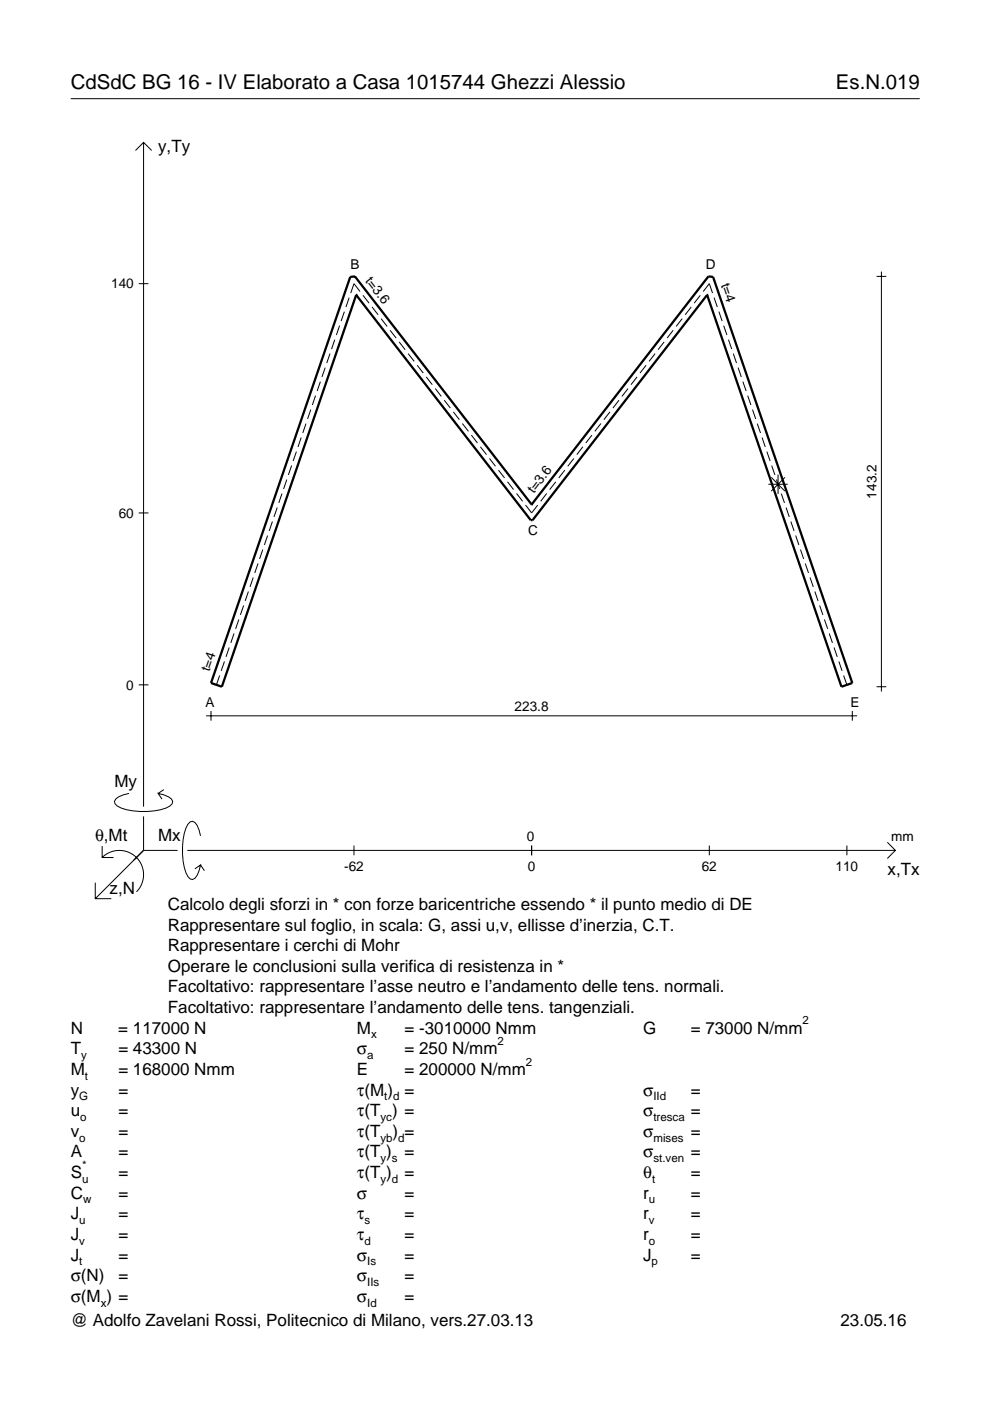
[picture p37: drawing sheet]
<svg xmlns="http://www.w3.org/2000/svg" width="210mm" height="297mm" viewBox="0 0 210 297" stroke-linecap="round" stroke-linejoin="round" font-family="sans-serif">
<defs><g id="words">
<g font-size="4.3">
<text x="15" y="18.9">CdSdC BG 16 - IV Elaborato a Casa 1015744 Ghezzi Alessio</text>
<text x="177.2" y="18.9">Es.N.019</text>
</g>
<g font-size="3.6">
<text x="33.5" y="32.3">y,Ty</text>
<text x="24.3" y="166.9">My</text>
<text x="20.1" y="178.2">θ,Mt</text>
<text x="33.5" y="178.2">Mx</text>
<text x="188.2" y="185.5">x,Tx</text>
<text x="23.2" y="189.6">z,N</text>
<text x="35.6" y="192.9">Calcolo degli sforzi in * con forze baricentriche essendo * il punto medio di DE</text>
<text x="35.6" y="197.3">Rappresentare sul foglio, in scala: G, assi u,v, ellisse d’inerzia, C.T.</text>
<text x="35.6" y="201.7">Rappresentare i cerchi di Mohr</text>
<text x="35.6" y="206">Operare le conclusioni sulla verifica di resistenza in *</text>
<text x="35.6" y="210.4">Facoltativo: rappresentare l’asse neutro e l’andamento delle tens. normali.</text>
<text x="35.6" y="214.8">Facoltativo: rappresentare l’andamento delle tens. tangenziali.</text>
<text x="15" y="219.2">N</text>
<text x="25.1" y="219.2">= 117000 N</text>
<text x="75.7" y="219.2">M</text>
<text x="85.8" y="219.2">= -3010000 Nmm</text>
<text x="136.4" y="219.2">G</text>
<text x="146.5" y="219.2">= 73000 N/mm</text>
<text x="15" y="223.5">T</text>
<text x="15" y="227.9">M</text>
<text x="25.1" y="223.5">= 43300 N</text>
<text x="25.1" y="227.9">= 168000 Nmm</text>
<text x="75.7" y="223.5">σ</text>
<text x="75.7" y="227.9">E</text>
<text x="85.8" y="223.5">= 250 N/mm</text>
<text x="85.8" y="227.9">= 200000 N/mm</text>
<text x="15" y="232.3">y</text>
<text x="25.1" y="232.3">=</text>
<text x="75.7" y="232.3">τ(M ) =</text>
<text x="136.4" y="232.3">σ</text>
<text x="146.5" y="232.3">=</text>
<text x="15" y="236.7">u</text>
<text x="25.1" y="236.7">=</text>
<text x="75.7" y="236.7">τ(T ) =</text>
<text x="136.4" y="236.7">σ</text>
<text x="146.5" y="236.7">=</text>
<text x="15" y="241">v</text>
<text x="15" y="245.4">A</text>
<text x="25.1" y="241">=</text>
<text x="25.1" y="245.4">=</text>
<text x="75.7" y="245.4">τ(T )</text>
<text x="75.7" y="241">τ(T</text>
<text x="83.3" y="241">) =</text>
<text x="85.8" y="245.4">=</text>
<text x="136.4" y="241">σ</text>
<text x="136.4" y="245.4">σ</text>
<text x="146.5" y="241">=</text>
<text x="146.5" y="245.4">=</text>
<text x="15" y="249.8">S</text>
<text x="25.1" y="249.8">=</text>
<text x="75.7" y="249.8">τ(T )</text>
<text x="85.8" y="249.8">=</text>
<text x="136.4" y="249.8">θ</text>
<text x="146.5" y="249.8">=</text>
<text x="15" y="254.2">C</text>
<text x="25.1" y="254.2">=</text>
<text x="75.7" y="254.2">σ</text>
<text x="85.8" y="254.2">=</text>
<text x="136.4" y="254.2">r</text>
<text x="146.5" y="254.2">=</text>
<text x="15" y="258.5">J</text>
<text x="15" y="262.9">J</text>
<text x="25.1" y="258.5">=</text>
<text x="25.1" y="262.9">=</text>
<text x="75.7" y="258.5">τ</text>
<text x="75.7" y="262.9">τ</text>
<text x="85.8" y="258.5">=</text>
<text x="85.8" y="262.9">=</text>
<text x="136.4" y="258.5">r</text>
<text x="136.4" y="262.9">r</text>
<text x="146.5" y="258.5">=</text>
<text x="146.5" y="262.9">=</text>
<text x="15" y="267.3">J</text>
<text x="25.1" y="267.3">=</text>
<text x="75.7" y="267.3">σ</text>
<text x="85.8" y="267.3">=</text>
<text x="136.4" y="267.3">J</text>
<text x="146.5" y="267.3">=</text>
<text x="15" y="271.7">σ(N)</text>
<text x="25.1" y="271.7">=</text>
<text x="75.7" y="271.7">σ</text>
<text x="85.8" y="271.7">=</text>
<text x="15" y="281.2">@ Adolfo Zavelani Rossi, Politecnico di Milano, vers.27.03.13</text>
<text x="15" y="276">σ(M ) =</text>
<text x="75.7" y="276">σ</text>
<text x="85.8" y="276">=</text>
<text x="178.2" y="281.2">23.05.16</text>
</g>
<g font-size="2.9">
<text x="74.3" y="57">B</text>
<text x="77.3" y="59.6" transform="rotate(52 77.3 59.6)">t=3.6</text>
<text x="149.6" y="57">D</text>
<text x="23.6" y="61.1">140</text>
<text x="152.8" y="60.3" transform="rotate(71 152.8 60.3)">t=4</text>
<text x="113.2" y="104.7" transform="rotate(-52 113.2 104.7)">t=3.6</text>
<text x="185.8" y="105.7" transform="rotate(-90 185.8 105.7)">143.2</text>
<text x="25.2" y="109.8">60</text>
<text x="112" y="113.5">C</text>
<text x="44.4" y="142.5" transform="rotate(-71 44.4 142.5)">t=4</text>
<text x="26.8" y="146.2">0</text>
<text x="43.6" y="149.8">A</text>
<text x="180.3" y="149.8">E</text>
<text x="109.1" y="150.7">223.8</text>
<text x="111.7" y="178.2">0</text>
<text x="189" y="178.2">mm</text>
<text x="73" y="184.7">-62</text>
<text x="111.9" y="184.7">0</text>
<text x="148.8" y="184.7">62</text>
<text x="177.2" y="184.7">110</text>
</g>
<g font-size="2.4">
<text x="78.7" y="220.2">x</text>
<text x="105.5" y="221.5">2</text>
<text x="170.2" y="217.2">2</text>
<text x="17.2" y="224.5">y</text>
<text x="77.9" y="224.5">a</text>
<text x="111.5" y="225.9">2</text>
<text x="16.8" y="233.3">G</text>
<text x="18" y="228.9">t</text>
<text x="81.5" y="233.3">t d</text>
<text x="138.5" y="233.3">IId</text>
<text x="17" y="237.7">o</text>
<text x="80.7" y="237.7">yc</text>
<text x="138.5" y="237.7">tresca</text>
<text x="16.8" y="242">o</text>
<text x="80.7" y="242">yb d</text>
<text x="138.5" y="242">mises</text>
<text x="17.4" y="250.8">u</text>
<text x="17.4" y="247.8">*</text>
<text x="80.7" y="246.4">y s</text>
<text x="80.7" y="250.8">y d</text>
<text x="138.2" y="250.8">t</text>
<text x="138.5" y="246.4">st.ven</text>
<text x="17.6" y="255.2">w</text>
<text x="137.6" y="255.2">u</text>
<text x="16.8" y="259.5">u</text>
<text x="16.8" y="263.9">v</text>
<text x="77.3" y="259.5">s</text>
<text x="77.3" y="263.9">d</text>
<text x="137.6" y="259.5">v</text>
<text x="137.6" y="263.9">o</text>
<text x="16.8" y="268.3">t</text>
<text x="77.9" y="268.3">Is</text>
<text x="138.2" y="268.3">p</text>
<text x="77.9" y="272.7">IIs</text>
<text x="21.4" y="277">x</text>
<text x="77.9" y="277">Id</text>
</g>
</g></defs>
<g fill="none" stroke="#000" stroke-width=".21">
<path d="M15 20.9h180M28.7 31.9l1.7-1.7 1.8 1.7M30.4 30.2v140.8M185.8 58.6h2.1M186.9 57.6v89M29.4 60.1h2.1M68.9 77.9l-.6 2M70 75l-.7 2M71 72l-.7 2M72 69l-.7 2M73 66.1l-.7 2M74 63.1l-.7 2"/>
<path d="M76.3 61.8l-1.3-1.7-.6 2M77 62.6l1.2 1.7M78.9 65.1l1.3 1.6M80.8 67.6l1.3 1.6M82.7 70l1.3 1.7M84.6 72.5l1.3 1.7M86.5 75l1.3 1.6M88.5 77.4l1.2 1.7M90.4 79.9l1.3 1.7M135.1 79.9l-1.3 1.7M137 77.4l-1.3 1.7M138.9 75l-1.3 1.6"/>
<path d="M140.8 72.5l-1.3 1.7M142.7 70l-1.3 1.7M144.6 67.6l-1.2 1.6M146.6 65.1l-1.3 1.6M148.5 62.6l-1.3 1.7M149.1 61.8l1.3-1.7 .7 2M151.4 63.1l.7 2M152.4 66.1l.7 2M153.4 69l.7 2M154.5 72l.6 2M155.5 75l.7 2M156.5 77.9l.7 2"/>
<path d="M61.8 98.7l-.7 2M62.8 95.7l-.6 2M63.9 92.8l-.7 2M64.9 89.8l-.7 2M65.9 86.8l-.7 2M66.9 83.9l-.7 2M67.9 80.9l-.7 2M92.3 82.4l1.3 1.6M94.2 84.9l1.3 1.6M96.1 87.3l1.3 1.7M98 89.8l1.3 1.7M99.9 92.3l1.3 1.6"/>
<path d="M101.9 94.7l1.2 1.7M103.8 97.2l1.3 1.7M105.7 99.7l1.3 1.6M119.7 99.7l-1.2 1.6M121.7 97.2l-1.3 1.7M123.6 94.7l-1.3 1.7M125.5 92.3l-1.3 1.6M127.4 89.8l-1.3 1.7M129.3 87.3l-1.3 1.7M131.2 84.9l-1.2 1.6M133.2 82.4l-1.3 1.6M157.5 80.9l.7 2"/>
<path d="M158.5 83.9l.7 2M159.5 86.8l.7 2M160.6 89.8l.6 2M161.6 92.8l.7 2M162.6 95.7l.7 2M163.6 98.7l.7 2M29.4 108.8h2.1M54.7 119.5l-.7 2M55.7 116.5l-.7 2M56.7 113.5l-.6 2M57.8 110.6l-.7 2M58.8 107.6l-.7 2"/>
<path d="M59.8 104.6l-.7 2M60.8 101.7l-.7 2M107.6 102.2l1.3 1.6M109.5 104.6l1.3 1.7M111.4 107.1l1.3 1.7 1.3-1.7M115.9 104.6l-1.3 1.7M117.8 102.2l-1.3 1.6M162.9 102.7h4.1M163.5 101.2l2.9 2.9M164.6 101.7l.7 2M165 100.6v4.1M165.6 104.6l.7 2"/>
<path d="M166.4 101.2l-2.9 2.9M166.7 107.6l.6 2M167.7 110.6l.7 2M168.7 113.5l.7 2M169.7 116.5l.7 2M170.7 119.5l.7 2M48.6 137.3l-.7 2M49.6 134.3l-.7 2M50.6 131.3l-.6 2M51.7 128.4l-.7 2M52.7 125.4l-.7 2M53.7 122.4l-.7 2"/>
<path d="M171.7 122.4l.7 2M172.8 125.4l.6 2M173.8 128.4l.7 2M174.8 131.3l.7 2M175.8 134.3l.7 2M176.8 137.3l.7 2M29.4 145.2h2.1M43.7 151.8h138M44.7 150.7v2.1M46.6 143.2l-.7 2M47.6 140.2l-.7 2M177.9 140.2l.6 2"/>
<path d="M178.9 143.2l.7 2M180.7 150.7v2.1M185.8 145.6h2.1M21.7 179.4v2.4h2.4M27.3 168.2a3.6 3.6 0 0 0-3 1.7l.1 .5a5.6 5.6 0 0 0 3.8 1.5 13.4 13.4 0 0 0 7.8-1l.5-.5 .1-.5a3.6 3.6 0 0 0-3.1-1.7l.8 1.2M30.4 173.1v7.2M34.7 167.4l-1.2 .8M42.5 177.2a3.6 3.6 0 0 0-1.7-3.1l-.5 .2a5.7 5.7 0 0 0-1.5 3.7 13.3 13.3 0 0 0 1 7.9l.5 .5 .5 .1a3.6 3.6 0 0 0 1.7-3.1l-1.2 .8M75 179.3v2M112.7 179.3v2M150.4 179.3v2M179.6 179.3v2"/>
<path d="M188.1 178.6l1.7 1.7-1.7 1.7M20.2 187.2v3.3h3.4M21.7 181.8a5.1 5.1 0 0 1 7.2 0 5.1 5.1 0 0 1 0 7.3M30.4 180.3l-10.2 10.2M30.4 180.3h7.2M39.7 180.3h150.1M42.5 183.4l.8 1.2"/>
</g>
<path d="M75.5 62.5h.1M75.5 62.5l-28.5 83.1-2.3-.8 29.6-86.1 .9-.1 37.5 48.4M75.5 62.5l37 47.8h.4l37-47.8M149.9 62.5h.1M149.9 62.5l28.5 83.1 2.3-.8-29.5-86.1-1-.1-37.5 48.4M112.7 107h.1" fill="none" stroke="#000" stroke-width=".48"/>
<use href="#words"/>
</svg>
